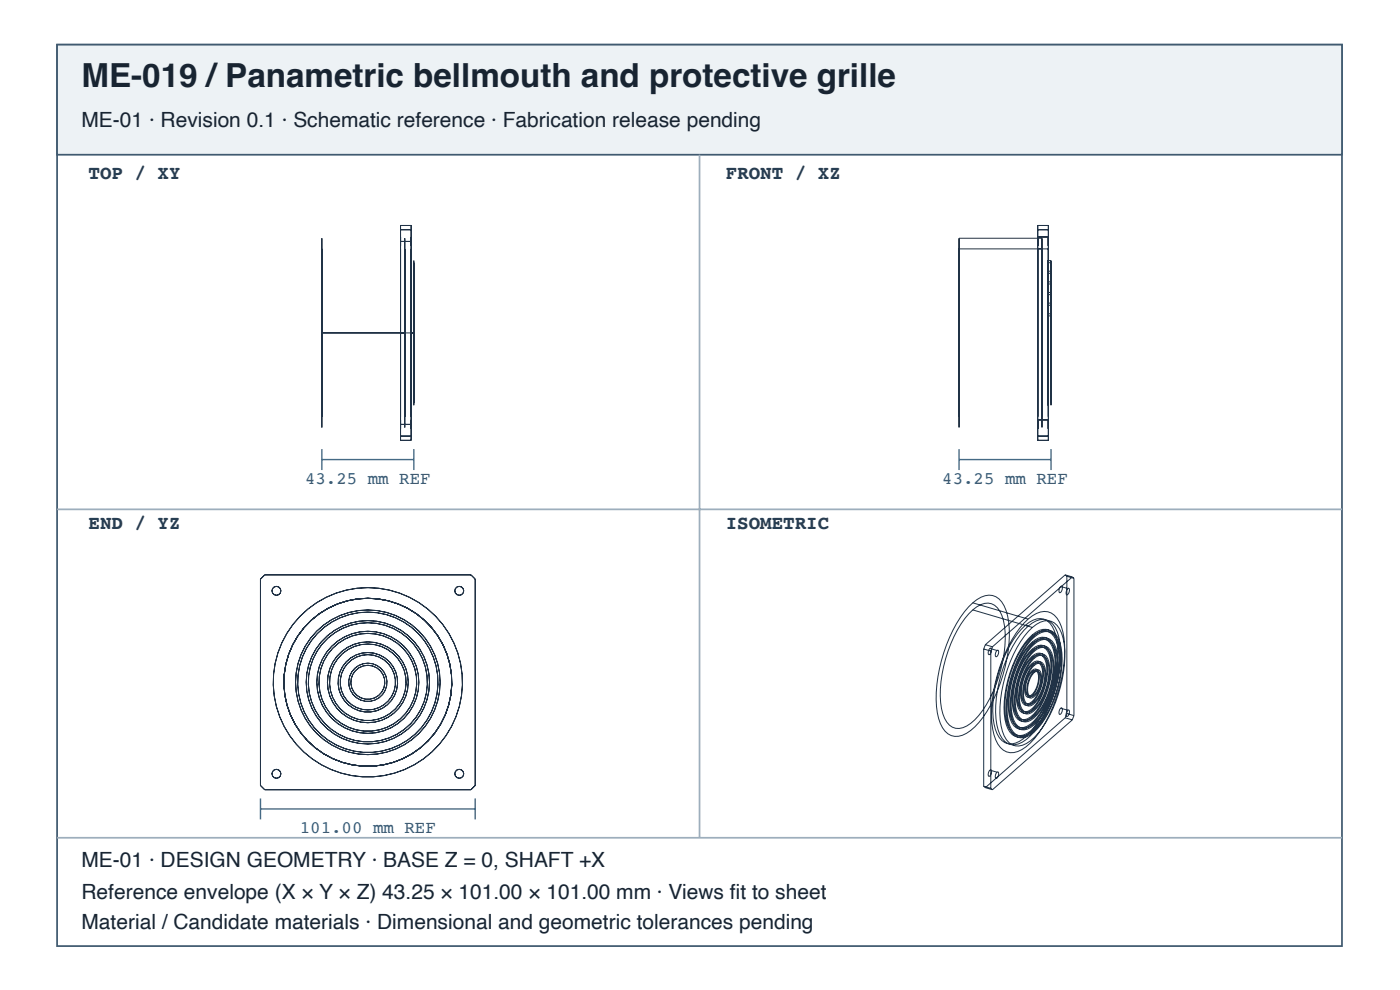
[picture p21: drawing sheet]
<svg xmlns="http://www.w3.org/2000/svg" width="297mm" height="210mm" viewBox="0 0 297 210" stroke-linecap="round" stroke-linejoin="round" font-family="sans-serif">
<defs><g id="words">
<text font-size="7" fill="#182431" x="17.3" y="18.4">ME-019 /Panametric bellmouth and protective grille</text>
<g font-size="4.4" fill="#182431">
<text x="17.3" y="26.9">ME-01 · Revision 0.1 · Schematic reference · Fabrication release pending</text>
<text x="17.3" y="183.9">ME-01 · DESIGN GEOMETRY · BASE Z = 0, SHAFT +X</text>
<text x="17.3" y="190.6">Reference envelope (X × Y × Z) 43.25 × 101.00 × 101.00 mm · Views fi t to sheet</text>
<text x="17.3" y="196.9">Material / Candidate materials · Dimensional and geometric tolerances pending</text>
</g>
<g font-size="4.1" fill="#263d52">
<text x="18.8" y="38">TOP / XY</text>
<text x="154" y="38">FRONT / XZ</text>
<text x="18.8" y="112.1">END / YZ</text>
<text x="154" y="112.1">ISOMETRIC</text>
</g>
<g font-size="3.7" fill="#335b78">
<text x="64.7" y="102.6">43.25 mm REF</text>
<text x="199.9" y="102.6">43.25 mm REF</text>
<text x="63.6" y="176.7">101.00 mm REF</text>
</g>
</g></defs>
<path d="M12.1 9.5h272.6v191.1h-272.6z" fill="none" stroke="#405a70" stroke-width=".37"/>
<path d="M12.1 9.5h272.6v23.3h-272.6z" fill="#edf2f5"/>
<path d="M12.1 9.5h272.6v23.3h-272.6z" fill="none" stroke="#405a70" stroke-width=".37"/>
<path d="M148.4 32.8v144.8M12.1 108h272.6M12.1 177.6h272.6" fill="none" stroke="#9daebc" stroke-width=".37"/>
<g fill="none" stroke="#203246" stroke-width=".21">
<path d="M68.3 50.5v40.1zM68.3 52.8v35.6zM85 50.2v1.9zM85 52.8v35.6zM85 47.8h2.2v45.6h-2.2zM85 48.7h2.2M85 51.2h2.2M85.9 50.5v40.1zM85.9 52.8v35.6zM87.1 59.8v21.6zM87.1 57.5v26.2zM87.1 58v25.2z"/>
<path d="M87.1 55.2v30.7zM87.1 55.7v29.8zM87.2 50.2v1.9zM87.2 52.8v35.6zM87.8 59.8v21.6zM87.8 57.5v26.2zM87.8 58v25.2zM87.8 55.2v30.7zM87.8 55.7v29.8zM203.5 50.5v40.1zM203.5 52.8v35.6zM203.5 50.5h17.6"/>
<path d="M203.5 52.8h18.9M220.2 50.2v1.9zM220.2 52.8v35.6zM220.2 47.8h2.2v45.6h-2.2zM220.2 48.7h2.2M220.2 50.2h2.2M221.1 50.5v40.1zM221.1 52.8v35.6zM222.3 59.8v21.6zM222.3 57.5v26.2zM222.3 58v25.2zM222.3 55.2v30.7z"/>
<path d="M222.3 55.7v29.7zM222.3 59.8h.7M222.3 57.5h.7M222.3 58h.7M222.3 55.2h.7M222.3 55.7h.7M222.4 50.2v1.9zM222.4 52.8v35.6zM223 59.8v21.6zM223 57.5v26.2zM223 58v25.2zM223 55.2v30.7z"/>
<path d="M223 55.7v29.7zM68.3 70.6h19.5M87.1 66.5v8.1zM87.1 67v7.2zM87.1 64.3v12.6zM87.1 64.7v11.7zM87.1 62v17.2zM87.1 62.5v16.2zM87.1 60.2v20.7zM87.8 66.5v8.1zM87.8 67v7.2zM87.8 64.3v12.6z"/>
<path d="M87.8 64.7v11.7zM87.8 62v17.2zM87.8 62.5v16.2zM87.8 60.2v20.7zM222.3 66.5v8.1zM222.3 67v7.2zM222.3 64.3v12.6zM222.3 64.7v11.7zM222.3 62v17.2zM222.3 62.5v16.2zM222.3 60.2v20.7zM222.3 66.5h.7"/>
<path d="M222.3 67h.7M222.3 64.3h.7M222.3 64.7h.7M222.3 62h.7M222.3 62.5h.7M222.3 60.2h.7M223 66.5v8.1zM223 67v7.2zM223 64.3v12.6zM223 64.7v11.7zM223 62v17.2zM223 62.5v16.2z"/>
<path d="M223 60.2v20.7zM85 89v1.9zM85 92.5h2.2M85 90h2.2M87.2 89v1.9zM220.2 89v1.9zM220.2 92.5h2.2M220.2 89h2.2M222.4 89v1.9zM55.3 122.8l.9-.9h43.7l.9 .9v43.7l-.9 .9h-43.7l-.9-.9zM205.5 128.7a5.7 5.7 0 0 1 5.1-2.4 5 5 0 0 1 3.2 4.3 29.4 29.4 0 0 1-2.9 17.4 17.7 17.7 0 0 1-5.9 7.5 3.6 3.6 0 0 1-5.5-2.1 20.9 20.9 0 0 1-.2-11.6 29.7 29.7 0 0 1 6.2-13.1zM205.5 130.1a6 6 0 0 1 4.1-2.2 3.4 3.4 0 0 1 2.9 2.6 20.2 20.2 0 0 1-.2 11.4 24.3 24.3 0 0 1-5.5 10.7 5.1 5.1 0 0 1-4.1 1.8 3.8 3.8 0 0 1-2.7-3.1 22.8 22.8 0 0 1 1.1-13.3 23.2 23.2 0 0 1 4.4-7.9z"/>
<path d="M206.4 127.8l11.7 3.5M206.4 129.3l12.6 3.7M208.7 137.6l1.5 .4M208.7 137.6v29.1M209 136.7l1.5 .4M209 136.7l-.3 .9M210 137.5l.2-.1a1 1 0 0 1-.4 1.4 .93 .93 0 0 1 .2-1.3zM210 137.5l1.5 .4M210.2 138v29.1M210.5 137.1l-.3 .9M211.5 137.9l.2-.1a1 1 0 0 1-.4 1.4 .93 .93 0 0 1 .2-1.3zM216.7 133.4a6 6 0 0 1 4.1-2.3 3.4 3.4 0 0 1 2.9 2.7 20.2 20.2 0 0 1-.2 11.3 24.3 24.3 0 0 1-5.6 10.8 5.1 5.1 0 0 1-4 1.8 3.8 3.8 0 0 1-2.7-3.1 22.8 22.8 0 0 1 1.1-13.3 23.2 23.2 0 0 1 4.4-7.9z"/>
<path d="M217.2 132.1a5.7 5.7 0 0 1 5.1-2.4 5 5 0 0 1 3.2 4.3 29.4 29.4 0 0 1-2.8 17.4 17.7 17.7 0 0 1-5.9 7.5 3.6 3.6 0 0 1-5.6-2.1 20.9 20.9 0 0 1-.2-11.6 29.7 29.7 0 0 1 6.2-13.1zM217.3 133.6a6 6 0 0 1 4.1-2.3 3.4 3.4 0 0 1 2.9 2.6 20.2 20.2 0 0 1-.2 11.4 24.3 24.3 0 0 1-5.6 10.8 5.1 5.1 0 0 1-4 1.8 3.8 3.8 0 0 1-2.7-3.1 22.8 22.8 0 0 1 1.1-13.3 23.2 23.2 0 0 1 4.4-7.9zM218.2 135.4a5 5 0 0 1 3.7-2 3.2 3.2 0 0 1 2.5 2.8 22.1 22.1 0 0 1-2.5 14.9 10.7 10.7 0 0 1-4.5 5 2.62 2.62 0 0 1-3.6-1.7 16.5 16.5 0 0 1 0-10.2 22.2 22.2 0 0 1 4.4-8.8zM218.2 133.9a6 6 0 0 1 4.1-2.3 3.4 3.4 0 0 1 2.9 2.6 20.2 20.2 0 0 1-.2 11.4 24.3 24.3 0 0 1-5.6 10.7 5.1 5.1 0 0 1-4 1.8 3.8 3.8 0 0 1-2.7-3.1 22.8 22.8 0 0 1 1.1-13.3 23.2 23.2 0 0 1 4.4-7.8zM218.2 135.7a4.8 4.8 0 0 1 3.7-1.9 3.2 3.2 0 0 1 2.4 2.8 21.9 21.9 0 0 1-2.8 14.8 9 9 0 0 1-4.4 4.5 2.74 2.74 0 0 1-3.4-2.3 19 19 0 0 1 1.1-12 19.4 19.4 0 0 1 3.4-5.9zM218.2 136.9a4.1 4.1 0 0 1 3.5-1.8 3.2 3.2 0 0 1 2.1 3.1 20.1 20.1 0 0 1-4.1 14.6 4.1 4.1 0 0 1-3.5 1.8 3.2 3.2 0 0 1-2.1-3 20.1 20.1 0 0 1 4.1-14.7zM218.6 135.5a5 5 0 0 1 3.8-1.9 3.2 3.2 0 0 1 2.5 2.7 22.1 22.1 0 0 1-2.5 14.9 10.7 10.7 0 0 1-4.5 5 2.62 2.62 0 0 1-3.6-1.6 16.5 16.5 0 0 1 0-10.2 22.2 22.2 0 0 1 4.3-8.9zM218.6 135.8a4.8 4.8 0 0 1 3.7-1.9 3.2 3.2 0 0 1 2.5 2.8 21.9 21.9 0 0 1-2.8 14.9 9 9 0 0 1-4.5 4.4 2.74 2.74 0 0 1-3.3-2.3 19 19 0 0 1 1.1-12 19.4 19.4 0 0 1 3.3-5.9zM218.7 137a4.1 4.1 0 0 1 3.4-1.7 3.2 3.2 0 0 1 2.2 3 20 20 0 0 1-4.2 14.7 4.1 4.1 0 0 1-3.4 1.7 3.2 3.2 0 0 1-2.2-3 20 20 0 0 1 4.2-14.7zM218.9 139.2a1.73 1.73 0 0 1 2-.7 1.73 1.73 0 0 1 1.2 1.7 12.6 12.6 0 0 1-3.2 10.4 1.73 1.73 0 0 1-1.9 .6 1.73 1.73 0 0 1-1.2-1.7 12.6 12.6 0 0 1 3.1-10.3zM218.9 139.5a1.55 1.55 0 0 1 1.6-.7 1.55 1.55 0 0 1 1.2 1.1 11.4 11.4 0 0 1-3 10.6 1.54 1.54 0 0 1-1.7 .3 1.54 1.54 0 0 1-.9-1.3 11.8 11.8 0 0 1 2.8-10zM218.9 137.7a2.09 2.09 0 0 1 2.1-.9 2.09 2.09 0 0 1 1.7 1.5 14.4 14.4 0 0 1-1.3 10.2 7.9 7.9 0 0 1-3.8 4.3 1.89 1.89 0 0 1-2.4-1.4 14.4 14.4 0 0 1 1.3-10.2 10.9 10.9 0 0 1 2.4-3.5z"/>
<path d="M218.9 138a2.02 2.02 0 0 1 2.1-.9 2.02 2.02 0 0 1 1.6 1.6 15.1 15.1 0 0 1-2.7 12 3.8 3.8 0 0 1-3.1 1.9 2.43 2.43 0 0 1-1.6-2 15.3 15.3 0 0 1 3.7-12.6zM218.9 136.5a2.77 2.77 0 0 1 3.3-.8 6.1 6.1 0 0 1 1.6 5.2 19.5 19.5 0 0 1-4.5 12 3.3 3.3 0 0 1-3.3 1.2 3.9 3.9 0 0 1-1.9-3.5 19 19 0 0 1 4.8-14.1zM218.9 139.2l.5 .1M218.9 139.5l.5 .1M218.9 137.7l.5 .1M218.9 138l.5 .1M218.9 136.2l.5 .1M218.9 136.5l.5 .1M218.9 134.7l.5 .1M218.9 135l.5 .1M219.4 139.3a1.73 1.73 0 0 1 1.9-.6 1.73 1.73 0 0 1 1.2 1.6 12.6 12.6 0 0 1-3.1 10.4 1.72 1.72 0 0 1-1.9 .6 1.72 1.72 0 0 1-1.2-1.6 12.6 12.6 0 0 1 3.1-10.4zM219.4 139.6a1.55 1.55 0 0 1 1.5-.7 1.55 1.55 0 0 1 1.3 1.1 11.4 11.4 0 0 1-3.1 10.6 1.54 1.54 0 0 1-1.6 .4 1.54 1.54 0 0 1-1-1.4 11.8 11.8 0 0 1 2.9-10z"/>
<path d="M219.4 137.8a2.09 2.09 0 0 1 2.1-.9 2.09 2.09 0 0 1 1.6 1.6 14.4 14.4 0 0 1-1.2 10.2 7.9 7.9 0 0 1-3.8 4.3 1.89 1.89 0 0 1-2.4-1.5 14.4 14.4 0 0 1 1.2-10.2 10.9 10.9 0 0 1 2.5-3.5zM219.4 138.1a2.02 2.02 0 0 1 2.1-.8 2.02 2.02 0 0 1 1.5 1.6 15.1 15.1 0 0 1-2.6 11.9 3.8 3.8 0 0 1-3.2 1.9 2.43 2.43 0 0 1-1.6-2 15.3 15.3 0 0 1 3.8-12.6zM219.4 136.6a2.77 2.77 0 0 1 3.3-.7 6.1 6.1 0 0 1 1.6 5.1 19.5 19.5 0 0 1-4.5 12.1 3.3 3.3 0 0 1-3.4 1.1 3.9 3.9 0 0 1-1.8-3.5 19 19 0 0 1 4.8-14.1zM225 124.3h.2a1 1 0 0 1-.4 1.4 .93 .93 0 0 1 .2-1.4zM225 124.3l1.5 .5M226 121.9l1.5 .4M226 121.9l-17 14.8M226 121.9l.3 .3M226.3 122.2v29.1M226.3 122.2l1.5 .4M226.5 124.8l.2-.1a1 1 0 0 1-.4 1.4 .93 .93 0 0 1 .2-1.3zM227.5 122.3l-17 14.8"/>
<path d="M227.5 122.3l.3 .3M227.8 122.6v29.1M218.9 142.2l.8-.4a1.3 1.3 0 0 1 .8 1.5 5.9 5.9 0 0 1-1.8 4.4l-.3 .2a.99 .99 0 0 1-1-1.2 6.1 6.1 0 0 1 1.5-4.5zM218.9 142.5l.8-.3a1.42 1.42 0 0 1 .6 1.6 5 5 0 0 1-1.5 3.6l-.4 .1a1.04 1.04 0 0 1-.9-1.3 5.4 5.4 0 0 1 1.4-3.7zM218.9 140.7a1.27 1.27 0 0 1 1.5-.5 1.27 1.27 0 0 1 .8 1.2 9.1 9.1 0 0 1-2.5 7.8 1.16 1.16 0 0 1-2-.6 9.1 9.1 0 0 1 2.2-7.9zM218.9 141a1.2 1.2 0 0 1 1.4-.5 1.2 1.2 0 0 1 .8 1.3 8.7 8.7 0 0 1-2.2 7 1.2 1.2 0 0 1-1.3 .4 1.2 1.2 0 0 1-.8-1.3 8.7 8.7 0 0 1 2.1-6.9zM218.9 142.2l.5 .1M218.9 142.5l.5 .1M218.9 140.7l.5 .1M218.9 141l.5 .1M219.4 142.3l.8-.3a1.3 1.3 0 0 1 .8 1.4 5.9 5.9 0 0 1-1.8 4.4l-.4 .2a.99 .99 0 0 1-.9-1.2 6.2 6.2 0 0 1 1.5-4.5zM219.4 142.6l.7-.3a1.42 1.42 0 0 1 .7 1.6 5 5 0 0 1-1.6 3.6l-.4 .2a1.04 1.04 0 0 1-.8-1.3 5.4 5.4 0 0 1 1.4-3.8z"/>
<path d="M219.4 140.8a1.27 1.27 0 0 1 1.4-.5 1.27 1.27 0 0 1 .9 1.2 9.1 9.1 0 0 1-2.6 7.9 1.16 1.16 0 0 1-1.9-.6 9.1 9.1 0 0 1 2.2-8zM219.4 141.1a1.2 1.2 0 0 1 1.4-.4 1.2 1.2 0 0 1 .8 1.2 8.7 8.7 0 0 1-2.2 7 1.2 1.2 0 0 1-1.4 .4 1.2 1.2 0 0 1-.8-1.2 8.7 8.7 0 0 1 2.2-7zM225 150.1h.2a1 1 0 0 1-.4 1.4 .93 .93 0 0 1 .2-1.4zM225 150.1l1.5 .5M226 152.2l-17 14.8M226 152.2l1.5 .4M226.3 151.3l-.3 .9M226.3 151.3l1.5 .4M226.5 150.6l.2-.1a1 1 0 0 1-.4 1.4 .93 .93 0 0 1 .2-1.3zM227.5 152.6l-17 14.8M227.8 151.7l-.3 .9M208.7 166.7l1.5 .4"/>
<path d="M208.7 166.7l.3 .3M209 167l1.5 .4M210 163.3l.2-.1a1 1 0 0 1-.4 1.4 .93 .93 0 0 1 .2-1.3zM210 163.3l1.5 .4M210.2 167.1l.3 .3M211.5 163.7l.2-.1a1 1 0 0 1-.4 1.4 .93 .93 0 0 1 .2-1.3z"/>
<circle cx="58.6" cy="125.3" r=".95"/>
<circle cx="97.4" cy="125.3" r=".95"/>
<circle cx="78" cy="144.7" r="12.6"/>
<circle cx="78" cy="144.7" r="14.9"/>
<circle cx="78" cy="144.7" r="10.8"/>
<circle cx="78" cy="144.7" r="20.1"/>
<circle cx="78" cy="144.7" r="6.3"/>
<circle cx="78" cy="144.7" r="15.3"/>
<circle cx="78" cy="144.7" r="5.9"/>
<circle cx="78" cy="144.7" r="8.6"/>
<circle cx="78" cy="144.7" r="10.4"/>
<circle cx="78" cy="144.7" r="17.8"/>
<circle cx="78" cy="144.7" r="3.6"/>
<circle cx="78" cy="144.7" r="13.1"/>
<circle cx="78" cy="144.7" r="8.1"/>
<circle cx="78" cy="144.7" r="4.1"/>
<circle cx="58.6" cy="164" r=".95"/>
<circle cx="97.4" cy="164" r=".95"/>
</g>
<path d="M68.3 95.2v4.5M68.3 97.4h19.5M87.8 95.2v4.5M203.5 97.4h19.5M203.5 95.2v4.5M223 95.2v4.5M55.3 169.3v4.4M55.3 171.5h45.5M100.8 169.3v4.4" fill="none" stroke="#466b86" stroke-width=".3"/>
<use href="#words"/>
</svg>
